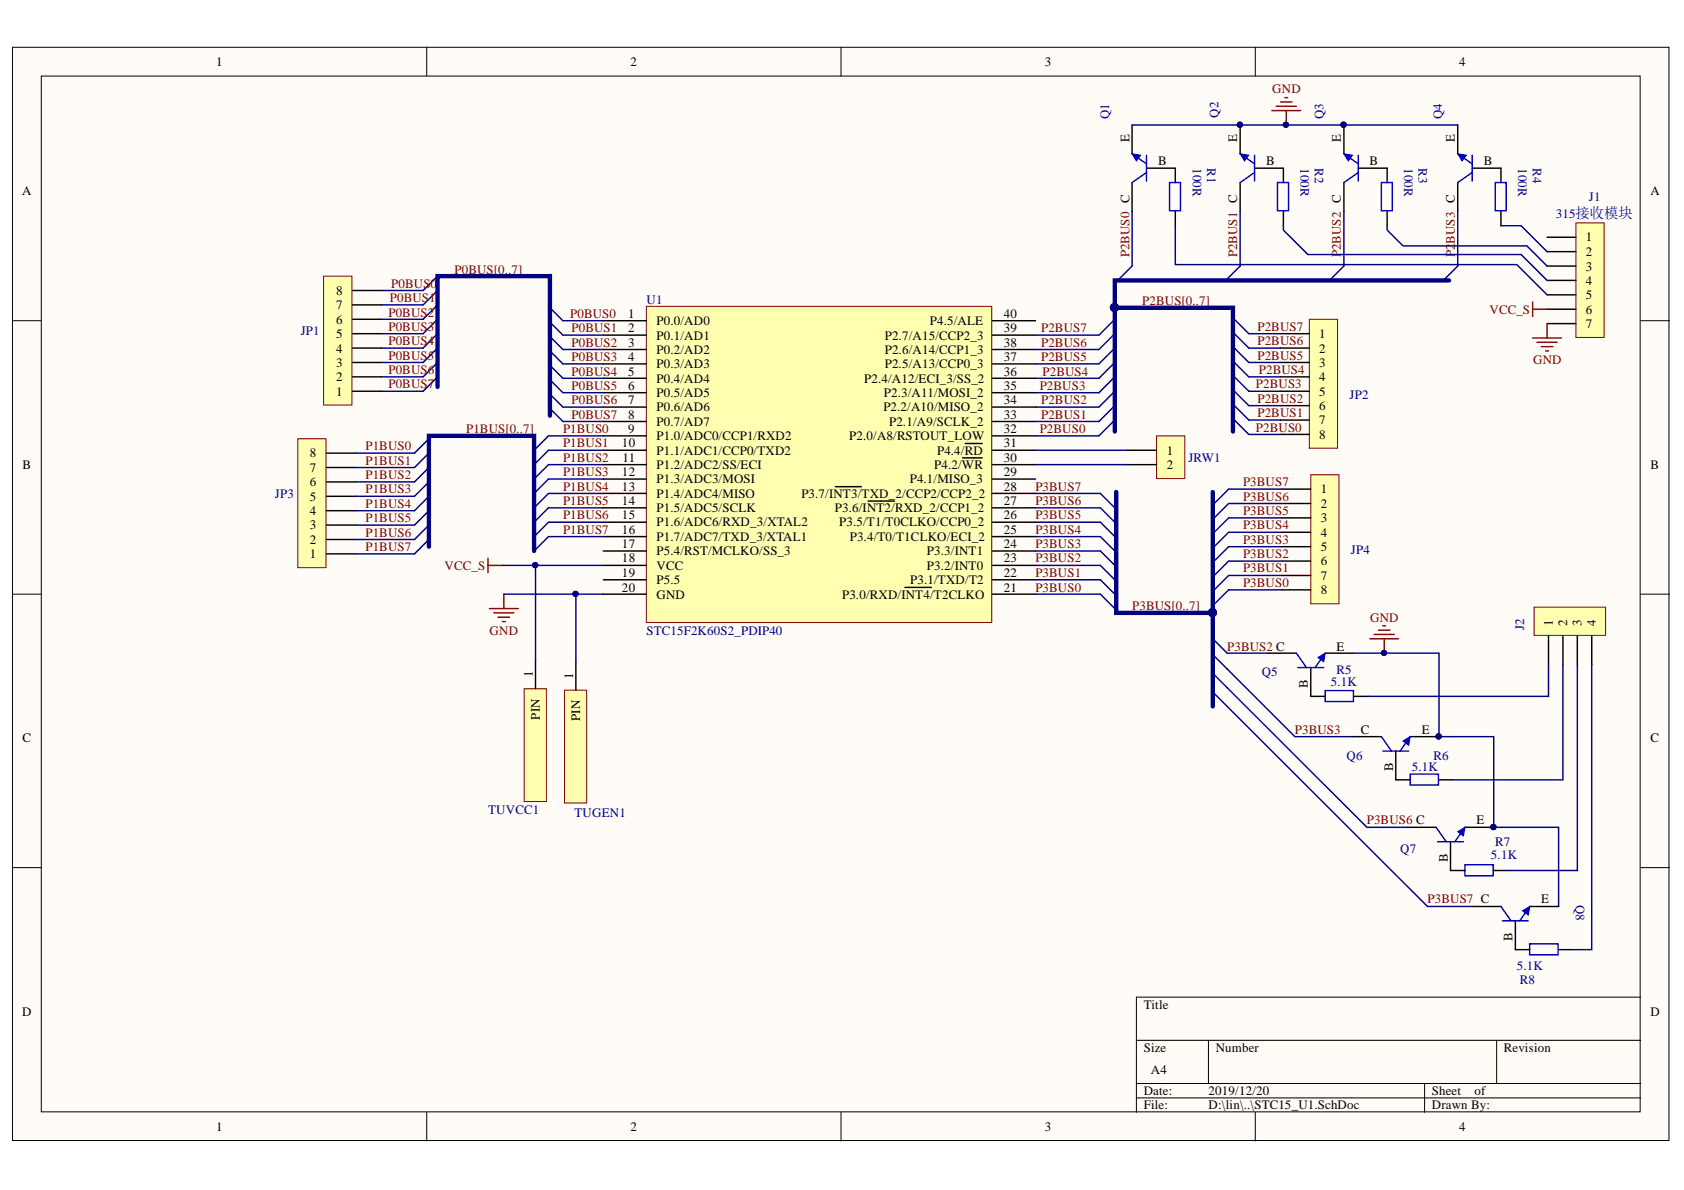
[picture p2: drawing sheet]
<svg xmlns="http://www.w3.org/2000/svg" width="297mm" height="210mm" viewBox="0 0 297 210" stroke-linecap="round" stroke-linejoin="round" font-family="sans-serif">
<defs><g id="words">
<g font-size="2.3">
<text x="38.1" y="11.7">1</text>
<text x="111.2" y="11.7">2</text>
<text x="184.3" y="11.7">3</text>
<text x="257.4" y="11.7">4</text>
<text x="199.2" y="25.1" transform="rotate(-90 199.2 25.1)">E</text>
<text x="204.3" y="29.1">B</text>
<text x="218.2" y="25.1" transform="rotate(-90 218.2 25.1)">E</text>
<text x="223.3" y="29.1">B</text>
<text x="236.5" y="25.1" transform="rotate(-90 236.5 25.1)">E</text>
<text x="241.6" y="29.1">B</text>
<text x="256.6" y="25.1" transform="rotate(-90 256.6 25.1)">E</text>
<text x="261.7" y="29.1">B</text>
<text x="3.9" y="34.5">A</text>
<text x="199.2" y="35.7" transform="rotate(-90 199.2 35.7)">C</text>
<text x="218.2" y="35.7" transform="rotate(-90 218.2 35.7)">C</text>
<text x="236.5" y="35.7" transform="rotate(-90 236.5 35.7)">C</text>
<text x="256.6" y="35.7" transform="rotate(-90 256.6 35.7)">C</text>
<text x="291.2" y="34.5">A</text>
<text x="279.7" y="42.6">1</text>
<text x="279.7" y="45.2">2</text>
<text x="279.7" y="47.7">3</text>
<text x="59.3" y="52">8</text>
<text x="279.7" y="50.3">4</text>
<text x="279.7" y="52.8">5</text>
<text x="59.3" y="59.7">5</text>
<text x="59.3" y="57.1">6</text>
<text x="59.3" y="54.6">7</text>
<text x="110.8" y="56.1">1</text>
<text x="110.8" y="58.6">2</text>
<text x="115.8" y="57.4">P0.0/AD0</text>
<text x="115.8" y="59.9">P0.1/AD1</text>
<text x="156.1" y="59.9">P2.7/A15/CCP2_3</text>
<text x="164" y="57.4">P4.5/ALE</text>
<text x="177" y="58.6">39</text>
<text x="177" y="56.1">40</text>
<text x="232.7" y="59.7">1</text>
<text x="279.7" y="55.3">6</text>
<text x="279.7" y="57.9">7</text>
<text x="59.3" y="64.7">3</text>
<text x="59.3" y="62.2">4</text>
<text x="110.8" y="61.2">3</text>
<text x="110.8" y="63.7">4</text>
<text x="115.8" y="62.4">P0.2/AD2</text>
<text x="115.8" y="65">P0.3/AD3</text>
<text x="156.1" y="65">P2.5/A13/CCP0_3</text>
<text x="156.1" y="62.4">P2.6/A14/CCP1_3</text>
<text x="177" y="63.7">37</text>
<text x="177" y="61.2">38</text>
<text x="232.7" y="62.2">2</text>
<text x="232.7" y="64.7">3</text>
<text x="59.3" y="69.8">1</text>
<text x="59.3" y="67.3">2</text>
<text x="110.8" y="66.2">5</text>
<text x="110.8" y="68.8">6</text>
<text x="110.8" y="71.3">7</text>
<text x="115.8" y="67.5">P0.4/AD4</text>
<text x="115.8" y="70">P0.5/AD5</text>
<text x="152.4" y="67.5">P2.4/A12/ECI_3/SS_2</text>
<text x="155.9" y="70">P2.3/A11/MOSI_2</text>
<text x="177" y="71.3">34</text>
<text x="177" y="68.8">35</text>
<text x="177" y="66.2">36</text>
<text x="232.7" y="67.3">4</text>
<text x="232.7" y="69.8">5</text>
<text x="110.8" y="73.8">8</text>
<text x="110.8" y="76.4">9</text>
<text x="115.8" y="72.6">P0.6/AD6</text>
<text x="115.8" y="75.1">P0.7/AD7</text>
<text x="115.8" y="77.6">P1.0/ADC0/CCP1/RXD2</text>
<text x="149.8" y="77.6">P2.0/A8/RSTOUT_LOW</text>
<text x="155.8" y="72.6">P2.2/A10/MISO_2</text>
<text x="156.8" y="75.1">P2.1/A9/SCLK_2</text>
<text x="177" y="76.4">32</text>
<text x="177" y="73.8">33</text>
<text x="232.7" y="72.3">6</text>
<text x="232.7" y="74.9">7</text>
<text x="232.7" y="77.4">8</text>
<text x="4" y="82.7">B</text>
<text x="54.6" y="83.2">7</text>
<text x="54.6" y="80.7">8</text>
<text x="109.7" y="78.9">10</text>
<text x="109.7" y="84">12</text>
<text x="109.8" y="81.5">11</text>
<text x="115.8" y="80.2">P1.1/ADC1/CCP0/TXD2</text>
<text x="115.8" y="82.7">P1.2/ADC2/SS/ECI</text>
<text x="164.8" y="82.7">P4.2/WR</text>
<text x="165.3" y="80.2">P4.4/RD</text>
<text x="177" y="84">29</text>
<text x="177" y="81.5">30</text>
<text x="177" y="78.9">31</text>
<text x="205.8" y="80.2">1</text>
<text x="205.8" y="82.7">2</text>
<text x="291.2" y="82.7">B</text>
<text x="54.6" y="88.3">5</text>
<text x="54.6" y="85.8">6</text>
<text x="109.7" y="86.5">13</text>
<text x="109.7" y="89.1">14</text>
<text x="115.8" y="85.3">P1.3/ADC3/MOSI</text>
<text x="115.8" y="87.8">P1.4/ADC4/MISO</text>
<text x="141.3" y="87.8">P3.7/INT3/TXD_2/CCP2/CCP2_2</text>
<text x="160.5" y="85.3">P4.1/MISO_3</text>
<text x="177" y="89.1">27</text>
<text x="177" y="86.5">28</text>
<text x="233" y="87">1</text>
<text x="233" y="89.6">2</text>
<text x="54.6" y="95.9">2</text>
<text x="54.6" y="93.4">3</text>
<text x="54.6" y="90.8">4</text>
<text x="109.7" y="91.6">15</text>
<text x="109.7" y="94.1">16</text>
<text x="115.8" y="90.3">P1.5/ADC5/SCLK</text>
<text x="115.8" y="92.9">P1.6/ADC6/RXD_3/XTAL2</text>
<text x="115.8" y="95.4">P1.7/ADC7/TXD_3/XTAL1</text>
<text x="147.3" y="90.3">P3.6/INT2/RXD_2/CCP1_2</text>
<text x="148" y="92.9">P3.5/T1/T0CLKO/CCP0_2</text>
<text x="149.9" y="95.4">P3.4/T0/T1CLKO/ECI_2</text>
<text x="177" y="94.1">25</text>
<text x="177" y="91.6">26</text>
<text x="233" y="92.1">3</text>
<text x="233" y="94.6">4</text>
<text x="54.6" y="98.4">1</text>
<text x="109.7" y="96.7">17</text>
<text x="109.7" y="99.2">18</text>
<text x="109.7" y="101.7">19</text>
<text x="115.8" y="97.9">P5.4/RST/MCLKO/SS_3</text>
<text x="115.8" y="100.5">VCC</text>
<text x="163.5" y="100.5">P3.2/INT0</text>
<text x="163.5" y="97.9">P3.3/INT1</text>
<text x="177" y="101.7">22</text>
<text x="177" y="99.2">23</text>
<text x="177" y="96.7">24</text>
<text x="233" y="97.2">5</text>
<text x="233" y="99.7">6</text>
<text x="109.7" y="104.4">20</text>
<text x="115.8" y="103">P5.5</text>
<text x="115.8" y="105.6">GND</text>
<text x="148.5" y="105.6">P3.0/RXD/INT4/T2CLKO</text>
<text x="160.6" y="103">P3.1/TXD/T2</text>
<text x="177" y="104.4">21</text>
<text x="233" y="102.2">7</text>
<text x="233" y="104.9">8</text>
<text x="273.9" y="110.4" transform="rotate(-90 273.9 110.4)">1</text>
<text x="276.4" y="110.4" transform="rotate(-90 276.4 110.4)">2</text>
<text x="279" y="110.4" transform="rotate(-90 279 110.4)">3</text>
<text x="281.5" y="110.4" transform="rotate(-90 281.5 110.4)">4</text>
<text x="94" y="119.5" transform="rotate(-90 94 119.5)">1</text>
<text x="101.1" y="119.7" transform="rotate(-90 101.1 119.7)">1</text>
<text x="235.8" y="114.7">E</text>
<text x="230.7" y="121.3" transform="rotate(-90 230.7 121.3)">B</text>
<text x="4" y="131">C</text>
<text x="95.2" y="127" transform="rotate(-90 95.2 127)">PIN</text>
<text x="102.4" y="127.3" transform="rotate(-90 102.4 127.3)">PIN</text>
<text x="240.1" y="129.4">C</text>
<text x="250.8" y="129.4">E</text>
<text x="291.2" y="131">C</text>
<text x="245.7" y="136" transform="rotate(-90 245.7 136)">B</text>
<text x="260.5" y="145.4">E</text>
<text x="255.4" y="152" transform="rotate(-90 255.4 152)">B</text>
<text x="271.9" y="159.4">E</text>
<text x="266.8" y="166" transform="rotate(-90 266.8 166)">B</text>
<text x="3.9" y="179.2">D</text>
<text x="201.7" y="178">Title</text>
<text x="291.2" y="179.2">D</text>
<text x="201.7" y="185.6">Size</text>
<text x="214.4" y="185.6">Number</text>
<text x="265.3" y="185.6">Revision</text>
<text x="203" y="189.4">A4</text>
<text x="201.7" y="193.2">Date:</text>
<text x="201.7" y="195.7">File:</text>
<text x="213.2" y="193.2">2019/12/20</text>
<text x="213.2" y="195.7">D:\lin\..\STC15_U1.SchDoc</text>
<text x="252.6" y="193.2">Sheet</text>
<text x="252.6" y="195.7">Drawn By:</text>
<text x="260.1" y="193.2">of</text>
<text x="38.1" y="199.5">1</text>
<text x="111.2" y="199.5">2</text>
<text x="184.3" y="199.5">3</text>
<text x="257.4" y="199.5">4</text>
</g>
<g font-size="2.3" fill="#800000">
<text x="224.4" y="16.5">GND</text>
<text x="199.2" y="45.4" transform="rotate(-90 199.2 45.4)">P2BUS0</text>
<text x="218.2" y="45.4" transform="rotate(-90 218.2 45.4)">P2BUS1</text>
<text x="236.5" y="45.4" transform="rotate(-90 236.5 45.4)">P2BUS2</text>
<text x="256.6" y="45.4" transform="rotate(-90 256.6 45.4)">P2</text>
<text x="256.6" y="43" transform="rotate(-90 256.6 43)">BUS3</text>
<text x="68.8" y="53.3">P0BUS1</text>
<text x="69" y="50.8">P0BUS0</text>
<text x="80.2" y="48.2">P0BUS[0..7]</text>
<text x="201.5" y="53.8">P2BUS[0..7]</text>
<text x="68.5" y="55.8">P0BUS2</text>
<text x="68.5" y="58.4">P0BUS3</text>
<text x="100.6" y="56.1">P0BUS0</text>
<text x="100.8" y="58.6">P0BUS1</text>
<text x="183.6" y="58.6">P2BUS7</text>
<text x="221.8" y="58.4">P2BUS7</text>
<text x="262.7" y="55.3">VCC_S</text>
<text x="68.5" y="60.9">P0BUS4</text>
<text x="68.5" y="63.5">P0BUS5</text>
<text x="68.5" y="66">P0BUS6</text>
<text x="100.8" y="61.2">P0BUS2</text>
<text x="100.8" y="63.7">P0BUS3</text>
<text x="183.6" y="63.7">P2BUS5</text>
<text x="183.6" y="61.2">P2BUS6</text>
<text x="221.8" y="63.5">P2BUS5</text>
<text x="221.8" y="60.9">P2BUS6</text>
<text x="222" y="66">P2BUS4</text>
<text x="270.4" y="64.2">GND</text>
<text x="68.5" y="68.5">P0BUS7</text>
<text x="100.8" y="66.2">P0BUS4</text>
<text x="100.8" y="68.8">P0BUS5</text>
<text x="100.8" y="71.3">P0BUS6</text>
<text x="183.4" y="68.8">P2BUS3</text>
<text x="183.6" y="71.3">P2BUS2</text>
<text x="183.9" y="66.2">P2BUS4</text>
<text x="221.5" y="68.5">P2BUS3</text>
<text x="221.8" y="71.1">P2BUS2</text>
<text x="82.2" y="76.4">P1BUS[0..7]</text>
<text x="99.3" y="76.4">P1BUS0</text>
<text x="100.8" y="73.8">P0BUS7</text>
<text x="183.4" y="76.4">P2BUS0</text>
<text x="183.6" y="73.8">P2BUS1</text>
<text x="221.5" y="76.1">P2BUS0</text>
<text x="221.8" y="73.6">P2BUS1</text>
<text x="64.5" y="79.4">P1BUS0</text>
<text x="64.5" y="82">P1BUS1</text>
<text x="99.3" y="78.9">P1BUS1</text>
<text x="99.3" y="81.5">P1BUS2</text>
<text x="99.3" y="84">P1BUS3</text>
<text x="64.5" y="84.5">P1BUS2</text>
<text x="64.5" y="87">P1BUS3</text>
<text x="64.5" y="89.6">P1BUS4</text>
<text x="99.3" y="86.5">P1BUS4</text>
<text x="99.3" y="89.1">P1BUS5</text>
<text x="182.6" y="89.1">P3BUS6</text>
<text x="182.6" y="86.5">P3BUS7</text>
<text x="219.3" y="88.3">P3BUS6</text>
<text x="219.3" y="85.8">P3BUS7</text>
<text x="64.5" y="92.1">P1BUS5</text>
<text x="64.5" y="94.6">P1BUS6</text>
<text x="99.3" y="91.6">P1BUS6</text>
<text x="99.3" y="94.1">P1BUS7</text>
<text x="182.6" y="94.1">P3BUS4</text>
<text x="182.6" y="91.6">P3BUS5</text>
<text x="219.3" y="95.9">P3BUS3</text>
<text x="219.3" y="93.4">P3BUS4</text>
<text x="219.3" y="90.8">P3BUS5</text>
<text x="64.5" y="97.2">P1BUS7</text>
<text x="78.4" y="100.5">VCC_S</text>
<text x="182.6" y="101.7">P3BUS1</text>
<text x="182.6" y="99.2">P3BUS2</text>
<text x="182.6" y="96.7">P3BUS3</text>
<text x="219.3" y="101">P3BUS1</text>
<text x="219.3" y="98.4">P3BUS2</text>
<text x="182.6" y="104.4">P3BUS0</text>
<text x="199.7" y="107.6">P3BUS[0..7]</text>
<text x="219.3" y="103.6">P3BUS0</text>
<text x="86.4" y="112">GND</text>
<text x="241.7" y="109.7">GND</text>
<text x="216.5" y="114.7">P3BUS2 C</text>
<text x="228.4" y="129.4">P3BUS3</text>
<text x="241.1" y="145.4">P3BUS6 C</text>
<text x="251.8" y="159.4">P3BUS7 C</text>
</g>
<g font-size="2.3" fill="#000080">
<text x="195.7" y="21" transform="rotate(-90 195.7 21)">Q1</text>
<text x="214.9" y="20.8" transform="rotate(-90 214.9 20.8)">Q2</text>
<text x="233.5" y="21" transform="rotate(-90 233.5 21)">Q3</text>
<text x="254.4" y="21" transform="rotate(-90 254.4 21)">Q4</text>
<text x="210.4" y="29.7" transform="rotate(90 210.4 29.7)">100R</text>
<text x="212.9" y="29.7" transform="rotate(90 212.9 29.7)">R1</text>
<text x="229.4" y="29.7" transform="rotate(90 229.4 29.7)">100R</text>
<text x="231.9" y="29.7" transform="rotate(90 231.9 29.7)">R2</text>
<text x="247.7" y="29.7" transform="rotate(90 247.7 29.7)">100R</text>
<text x="250.2" y="29.7" transform="rotate(90 250.2 29.7)">R3</text>
<text x="267.8" y="29.7" transform="rotate(90 267.8 29.7)">100R</text>
<text x="270.3" y="29.7" transform="rotate(90 270.3 29.7)">R4</text>
<text x="280.2" y="35.5">J1</text>
<text x="274.4" y="38.5">315接收模块</text>
<text x="114" y="53.6">U1</text>
<text x="53" y="59.1">JP1</text>
<text x="238" y="70.3">JP2</text>
<text x="209.6" y="81.5">JRW1</text>
<text x="48.5" y="87.8">JP3</text>
<text x="238.3" y="97.7">JP4</text>
<text x="114" y="112">STC15F2K60S2_PDIP40</text>
<text x="268.8" y="111.1" transform="rotate(-90 268.8 111.1)">J2</text>
<text x="222.6" y="119.3">Q5</text>
<text x="235.8" y="118.8">R5</text>
<text x="234.7" y="121.1">5.1K</text>
<text x="237.5" y="134">Q6</text>
<text x="249" y="136">5.1K</text>
<text x="252.8" y="134">R6</text>
<text x="86.1" y="143.6">TUVCC1</text>
<text x="101.3" y="144.2">TUGEN1</text>
<text x="263.7" y="149.2">R7</text>
<text x="247" y="150.5">Q7</text>
<text x="263" y="151.5">5.1K</text>
<text x="278" y="159.6" transform="rotate(90 278 159.6)">Q8</text>
<text x="267.6" y="171.1">5.1K</text>
<text x="268.1" y="173.6">R8</text>
</g>
</g></defs>
<g fill="#fffcf8" stroke="#000" stroke-width=".18">
<path d="M2.2 8.3h292.2v192.9h-292.2z"/>
<path d="M7.3 13.4h282v182.7h-282z"/>
</g>
<g fill="none" stroke="#000" stroke-width=".18">
<path d="M75.3 8.3v5.1M148.3 8.3v5.1M221.4 8.3v5.1M2.2 56.6h5.1M289.4 56.6h5.1M2.2 104.8h5.1M289.4 104.8h5.1M2.2 153h5.1M289.4 153h5.1M289.4 175.9h-89v20.3M75.3 196.2v5.1M148.3 196.2v5.1"/>
<path d="M200.4 183.5h89M200.4 191.1h89M200.4 193.7h89M213.2 183.5v7.6M221.4 196.2v5.1M251.3 191.1v5.1M264 183.5v7.6"/>
</g>
<path d="M114 54h60.9v55.8h-60.9z" fill="#ffffb0" stroke="#800000" stroke-width=".18"/>
<g fill="none" stroke="#000" stroke-width=".25">
<path d="M106.4 56.6h7.6M106.4 59.1h7.6M175 56.6h7.7M175 59.1h7.7M106.4 61.7h7.6M106.4 64.2h7.6M106.4 66.7h7.6M106.4 69.3h7.6M106.4 71.8h7.6M106.4 74.3h7.6M106.4 76.9h7.6M106.4 79.4h7.6"/>
<path d="M170.3 78.2h3M175 61.7h7.7M175 64.2h7.7M175 66.7h7.7M175 69.3h7.7M175 71.8h7.7M175 74.3h7.7M175 76.9h7.7M175 79.4h7.7M106.4 82h7.6M106.4 84.5h7.6M106.4 87h7.6"/>
<path d="M106.4 89.6h7.6M106.4 92.1h7.6M106.4 94.7h7.6M106.4 97.2h7.6M106.4 99.7h7.6M147.4 85.8h.5M148 85.8h1.6M149.6 85.8h1.3M151 85.8h.9M153.1 88.4h.6M153.8 88.4h1.5M155.4 88.4h1.3"/>
<path d="M156.8 88.4h1M169.8 80.8h3.5M175 82h7.7M175 84.5h7.7M175 87h7.7M175 89.6h7.7M175 92.1h7.7M175 94.7h7.7M175 97.2h7.7M175 99.7h7.7M106.4 102.3h7.6M106.4 104.8h7.6"/>
<path d="M159.6 103.6h.6M160.3 103.6h1.5M161.9 103.6h1.3M163.3 103.6h1M175 102.3h7.7M175 104.8h7.7"/>
</g>
<path d="M86.1 98.5v2.5M86.1 99.7h2.5M86.3 107.3h5.1M87.1 108.1h3.5M87.9 108.9h2M88.6 109.6h.5M88.9 104.8v2.5" fill="none" stroke="#800000" stroke-width=".25"/>
<path d="M57.1 48.7h5v22.7h-5z" fill="#ffffb0" stroke="#800000" stroke-width=".18"/>
<path d="M62.2 58.9h5.1M62.2 56.3h5.1M62.2 53.8h5.1M62.2 51.2h5.1M62.2 69h5.1M62.2 66.5h5.1M62.2 63.9h5.1M62.2 61.4h5.1" fill="none" stroke="#000" stroke-width=".25"/>
<g fill="none" stroke="#000080" stroke-width=".25">
<path d="M77.2 48.7l-2.6 2.5M77.2 51.2l-2.6 2.6M77.2 53.8l-2.6 2.5M77.2 56.3l-2.6 2.6M77.2 58.9l-2.6 2.5M96.7 54l2.6 2.6M96.7 56.6l2.6 2.5M96.7 59.1l2.6 2.6M77.2 61.4l-2.6 2.5M77.2 63.9l-2.6 2.6M77.2 66.5l-2.6 2.5M96.7 61.7l2.6 2.5"/>
<path d="M96.7 64.2l2.6 2.5M96.7 66.7l2.6 2.6M96.7 69.3l2.6 2.5M96.7 71.8l2.6 2.5"/>
</g>
<path d="M52.5 77.4h5v22.7h-5z" fill="#ffffb0" stroke="#800000" stroke-width=".18"/>
<path d="M57.6 79.9h5.1M57.6 97.7h5.1M57.6 95.2h5.1M57.6 92.6h5.1M57.6 90.1h5.1M57.6 87.5h5.1M57.6 85h5.1M57.6 82.5h5.1" fill="none" stroke="#000" stroke-width=".25"/>
<g fill="none" stroke="#000080" stroke-width=".25">
<path d="M75.7 77.4l-2.6 2.5M75.7 79.9l-2.6 2.6M96.7 76.9l-2.5 2.5M96.7 79.4l-2.5 2.6M75.7 82.5l-2.6 2.5M75.7 85l-2.6 2.5M75.7 87.5l-2.6 2.6M75.7 90.1l-2.6 2.5M75.7 92.6l-2.6 2.6M75.7 95.2l-2.6 2.5M96.7 82l-2.5 2.5M96.7 84.5l-2.5 2.5"/>
<path d="M96.7 87l-2.5 2.6M96.7 89.6l-2.5 2.5M96.7 92.1l-2.5 2.6M96.7 94.7l-2.5 2.5"/>
</g>
<path d="M231.2 83.7h5v22.8h-5z" fill="#ffffb0" stroke="#800000" stroke-width=".18"/>
<path d="M226.1 86.3h5.1M226.1 88.8h5.1M226.1 91.4h5.1M226.1 93.9h5.1M226.1 96.4h5.1M226.1 99h5.1M226.1 101.5h5.1M226.1 104h5.1" fill="none" stroke="#000" stroke-width=".25"/>
<g fill="none" stroke="#000080" stroke-width=".25">
<path d="M194.1 87l2.5 2.6M194.1 89.6l2.5 2.5M194.1 92.1l2.5 2.6M194.1 94.7l2.5 2.5M194.1 97.2l2.5 2.5M194.1 99.7l2.5 2.6M216.7 86.3l-2.5 2.5M216.7 88.8l-2.5 2.6M216.7 91.4l-2.5 2.5M216.7 93.9l-2.5 2.5M216.7 96.4l-2.5 2.6M216.7 99l-2.5 2.5"/>
<path d="M194.1 102.3l2.5 2.5M194.1 104.8l2.5 2.5M216.7 101.5l-2.5 2.5M216.7 104l-2.5 2.6"/>
</g>
<path d="M230.9 56.3h5v22.8h-5z" fill="#ffffb0" stroke="#800000" stroke-width=".18"/>
<path d="M225.9 58.9h5M225.9 61.4h5M225.9 63.9h5M225.9 66.5h5M225.9 69h5M225.9 71.6h5M225.9 74.1h5M225.9 76.6h5" fill="none" stroke="#000" stroke-width=".25"/>
<g fill="none" stroke="#000080" stroke-width=".25">
<path d="M196.4 56.6l-2.6 2.5M196.4 59.1l-2.6 2.6M217.7 56.3l2.6 2.6M217.7 58.9l2.6 2.5M196.4 61.7l-2.6 2.5M196.4 64.2l-2.6 2.5M196.4 66.7l-2.6 2.6M196.4 69.3l-2.6 2.5M196.4 71.8l-2.6 2.5M196.4 74.3l-2.6 2.6M217.7 61.4l2.6 2.5M217.7 63.9l2.6 2.6"/>
<path d="M217.7 66.5l2.6 2.5M217.7 69l2.6 2.6M217.7 71.6l2.6 2.5M217.7 74.1l2.6 2.5"/>
</g>
<path d="M204 76.9h5v7.5h-5z" fill="#ffffb0" stroke="#800000" stroke-width=".18"/>
<path d="M199.7 22v5.1M199.7 32.2v5.1M202.2 29.7h5.1M198.9 79.4h5.1M198.9 82h5.1" fill="none" stroke="#000" stroke-width=".25"/>
<path d="M213.9 112.7l2.6 2.5M213.9 115.5l2.6 2.5M213.9 118.8l2.6 2.5M213.9 122.1l2.6 2.5" fill="none" stroke="#000080" stroke-width=".25"/>
<path d="M199.7 27.1l2.5 1.8M202.2 30.4l-2.5 1.8M202.2 27.4v4.5" fill="none" stroke="#00f" stroke-width=".25"/>
<path d="M199.7 27.1l1.5 .3-.8 1z" fill="#00f"/>
<path d="M199.7 27.1l1.5 .3-.8 1z" fill="none" stroke="#00f" stroke-width=".18"/>
<path d="M238.6 129.9h5.1M246.2 132.5v5.1M248.7 129.9h5.1" fill="none" stroke="#000" stroke-width=".25"/>
<circle cx="253.8" cy="129.9" r=".46" fill="#000080" stroke="#000080" stroke-width=".18"/>
<path d="M243.7 129.9l1.7 2.6M243.9 132.5h4.6M248.7 129.9l-1.7 2.6" fill="none" stroke="#00f" stroke-width=".25"/>
<path d="M247.5 130.7l1.2-.8-.2 1.6z" fill="#00f"/>
<path d="M247.5 130.7l1.2-.8-.2 1.6z" fill="none" stroke="#00f" stroke-width=".18"/>
<g fill="#000080" stroke="#000080" stroke-width=".18">
<circle cx="253.8" cy="129.9" r=".46"/>
<circle cx="263.4" cy="145.9" r=".46"/>
</g>
<path d="M248.2 145.9h5.1M255.9 148.5v5M258.4 145.9h5.1" fill="none" stroke="#000" stroke-width=".25"/>
<path d="M253.3 145.9l1.8 2.6M253.6 148.5h4.5M258.4 145.9l-1.8 2.6" fill="none" stroke="#00f" stroke-width=".25"/>
<path d="M257.1 146.7l1.3-.8-.3 1.6z" fill="#00f"/>
<path d="M257.1 146.7l1.3-.8-.3 1.6z" fill="none" stroke="#00f" stroke-width=".18"/>
<circle cx="263.4" cy="145.9" r=".46" fill="#000080" stroke="#000080" stroke-width=".18"/>
<path d="M259.7 159.9h5.1M269.8 159.9h5.1M267.3 162.4v5.1" fill="none" stroke="#000" stroke-width=".25"/>
<path d="M264.8 159.9l1.7 2.5M269.8 159.9l-1.7 2.5M265 162.4h4.6" fill="none" stroke="#00f" stroke-width=".25"/>
<path d="M268.6 160.7l1.2-.8-.2 1.5z" fill="#00f"/>
<path d="M268.6 160.7l1.2-.8-.2 1.5z" fill="none" stroke="#00f" stroke-width=".18"/>
<path d="M231.2 122.8h2.5M238.8 122.8h2.6M246.2 137.6h2.5M253.8 137.6h2.6M255.9 153.5h2.5M263.5 153.5h2.5M267.3 167.5h2.5M274.9 167.5h2.6" fill="none" stroke="#000" stroke-width=".25"/>
<path d="M233.7 121.8h5v1.9h-5zM248.7 136.5h5v2h-5zM258.4 152.5h5v2h-5zM269.8 166.5h5v1.9h-5z" fill="none" stroke="#00f" stroke-width=".25"/>
<path d="M241.6 112.7h5.1M242.4 111.9h3.5M243.1 111.2h2.1M243.9 110.4h.5M244.2 112.7v2.5" fill="none" stroke="#800000" stroke-width=".25"/>
<circle cx="244.1" cy="115.2" r=".46" fill="#000080" stroke="#000080" stroke-width=".18"/>
<path d="M270.6 107.1h12.6v5h-12.6z" fill="#ffffb0" stroke="#800000" stroke-width=".18"/>
<path d="M218.7 22v5.1M218.7 32.2v5.1M221.3 29.7h5.1M273.1 112.2v5M275.7 112.2v5M278.2 112.2v5M280.8 112.2v5" fill="none" stroke="#000" stroke-width=".25"/>
<circle cx="218.7" cy="22" r=".46" fill="#000080" stroke="#000080" stroke-width=".18"/>
<path d="M218.7 27.1l2.6 1.8M221.3 30.4l-2.6 1.8M221.3 27.4v4.5" fill="none" stroke="#00f" stroke-width=".25"/>
<path d="M218.7 27.1l1.6 .3-.8 1z" fill="#00f"/>
<path d="M218.7 27.1l1.6 .3-.8 1z" fill="none" stroke="#00f" stroke-width=".18"/>
<g fill="#000080" stroke="#000080" stroke-width=".18">
<circle cx="218.7" cy="22" r=".46"/>
<circle cx="237" cy="22" r=".46"/>
</g>
<path d="M237 22v5.1M237 32.2v5.1M239.6 29.7h5.1" fill="none" stroke="#000" stroke-width=".25"/>
<path d="M237 27.1l2.6 1.8M239.6 30.4l-2.6 1.8M239.6 27.4v4.5" fill="none" stroke="#00f" stroke-width=".25"/>
<path d="M237 27.1l1.6 .3-.8 1z" fill="#00f"/>
<path d="M237 27.1l1.6 .3-.8 1z" fill="none" stroke="#00f" stroke-width=".18"/>
<circle cx="237" cy="22" r=".46" fill="#000080" stroke="#000080" stroke-width=".18"/>
<path d="M257.1 22v5.1M257.1 32.2v5.1M259.7 29.7h5.1" fill="none" stroke="#000" stroke-width=".25"/>
<path d="M257.1 27.1l2.6 1.8M259.7 30.4l-2.6 1.8M259.7 27.4v4.5" fill="none" stroke="#00f" stroke-width=".25"/>
<path d="M257.1 27.1l1.6 .3-.8 1z" fill="#00f"/>
<path d="M257.1 27.1l1.6 .3-.8 1z" fill="none" stroke="#00f" stroke-width=".18"/>
<path d="M199.7 46.9l-2.6 2.6M218.7 46.9l-2.5 2.6M237 46.9l-2.5 2.6M257.1 46.9l-2.5 2.6" fill="none" stroke="#000080" stroke-width=".25"/>
<path d="M224.3 19.5h5.1M225.1 18.7h3.6M225.9 18h2M226.6 17.2h.5M226.9 19.5v2.5" fill="none" stroke="#800000" stroke-width=".25"/>
<circle cx="226.8" cy="22" r=".46" fill="#000080" stroke="#000080" stroke-width=".18"/>
<path d="M223.6 115.2h5.1M231.2 117.8v5M233.7 115.2h5.1" fill="none" stroke="#000" stroke-width=".25"/>
<path d="M228.7 115.2l1.7 2.6M228.9 117.8h4.6M233.7 115.2l-1.7 2.6" fill="none" stroke="#00f" stroke-width=".25"/>
<path d="M232.5 116l1.2-.8-.2 1.5z" fill="#00f"/>
<path d="M232.5 116l1.2-.8-.2 1.5z" fill="none" stroke="#00f" stroke-width=".18"/>
<path d="M207.3 29.7v2.5M207.3 37.3v2.5M226.4 29.7v2.5M226.4 37.3v2.5M244.7 29.7v2.5M244.7 37.3v2.5M264.8 29.7v2.5M264.8 37.3v2.5" fill="none" stroke="#000" stroke-width=".25"/>
<path d="M206.3 32.2h1.9v5h-1.9zM225.3 32.2h2v5h-2zM243.7 32.2h1.9v5h-1.9zM263.7 32.2h2v5h-2z" fill="none" stroke="#00f" stroke-width=".25"/>
<path d="M92.5 121.5h3.9v19.9h-3.9z" fill="#ffffb0" stroke="#800000" stroke-width=".18"/>
<path d="M94.5 116.5v5" fill="none" stroke="#000" stroke-width=".25"/>
<path d="M99.6 121.7h3.9v19.9h-3.9z" fill="#ffffb0" stroke="#800000" stroke-width=".18"/>
<path d="M101.6 116.7v5" fill="none" stroke="#000" stroke-width=".25"/>
<path d="M278 39.3h5v20.2h-5z" fill="#ffffb0" stroke="#800000" stroke-width=".18"/>
<path d="M272.9 41.8h5.1M272.9 44.4h5.1M272.9 46.9h5.1M272.9 49.5h5.1M272.9 52h5.1M272.9 54.5h5.1M272.9 57.1h5.1" fill="none" stroke="#000" stroke-width=".25"/>
<path d="M270.3 59.6h5.1M270.3 53.3v2.5M270.3 54.5h2.6M272.9 57.1v2.5M271.1 60.4h3.6M271.9 61.1h2M272.6 61.9h.5" fill="none" stroke="#800000" stroke-width=".25"/>
<g fill="none" stroke="#000080" stroke-width=".25">
<path d="M199.7 22h57.4M199.7 37.3v9.6M207.3 39.8v6.9h60.2l5.4 5.3M218.7 37.3v9.6M226.4 39.8v.8l4.3 4.3h37.6l4.6 4.6M237 37.3v9.6M244.7 39.8v.8l2.8 2.8h21.8l3.6 3.5M257.1 37.3v9.6M264.8 39.8h3.5l4.6 4.6M67.3 58.9h7.3M67.3 56.3h7.3M67.3 53.8h7.3"/>
<path d="M67.3 51.2h7.3M99.3 56.6h7.1M99.3 59.1h7.1M182.7 59.1h11.1M220.3 58.9h5.6M62.7 79.9h10.4M67.3 69h7.3M67.3 66.5h7.3M67.3 63.9h7.3M67.3 61.4h7.3M96.7 76.9h9.7M96.7 79.4h9.7"/>
<path d="M99.3 61.7h7.1M99.3 64.2h7.1M99.3 66.7h7.1M99.3 69.3h7.1M99.3 71.8h7.1M99.3 74.3h7.1M182.7 61.7h11.1M182.7 64.2h11.1M182.7 66.7h11.1M182.7 69.3h11.1M182.7 71.8h11.1M182.7 74.3h11.1"/>
<path d="M182.7 76.9h11.1M182.7 79.4h16.2M220.3 69h5.6M220.3 66.5h5.6M220.3 63.9h5.6M220.3 61.4h5.6M220.3 71.6h5.6M220.3 74.1h5.6M220.3 76.6h5.6M62.7 97.7h10.4M62.7 95.2h10.4M62.7 92.6h10.4"/>
<path d="M62.7 90.1h10.4M62.7 87.5h10.4M62.7 85h10.4M62.7 82.5h10.4M88.6 99.7h17.8M94.5 99.7v16.8M96.7 82h9.7M96.7 84.5h9.7M96.7 87h9.7M96.7 89.6h9.7M96.7 92.1h9.7M96.7 94.7h9.7"/>
<path d="M182.7 82h16.2M182.7 87h11.4M182.7 89.6h11.4M182.7 92.1h11.4M182.7 94.7h11.4M182.7 99.7h11.4M182.7 97.2h11.4M216.7 86.3h9.4M216.7 88.8h9.4M216.7 91.4h9.4M216.7 93.9h9.4M216.7 96.4h9.4"/>
<path d="M216.7 99h9.4M88.9 104.8h17.5M101.6 104.8v11.9M182.7 104.8h11.4M182.7 102.3h11.4M216.5 118l11.9 11.9h10.2M216.5 115.2h7.1M216.7 101.5h9.4M216.7 104h9.4M238.8 115.2h15v14.7h9.7v16h11.4v14M273.1 117.2v5.6h-31.7M275.7 117.2v20.4h-19.3"/>
<path d="M278.2 117.2v36.3h-12.2M280.8 117.2v50.3h-3.3M216.5 121.3l24.6 24.6h7.1M216.5 124.6l35.3 35.3h7.9"/>
</g>
<g fill="#000080" stroke="#000080" stroke-width=".18">
<circle cx="94.4" cy="99.7" r=".46"/>
<circle cx="244.1" cy="115.2" r=".46"/>
<circle cx="253.8" cy="129.9" r=".46"/>
<circle cx="263.4" cy="145.9" r=".46"/>
<circle cx="218.7" cy="22" r=".46"/>
<circle cx="226.8" cy="22" r=".46"/>
<circle cx="237" cy="22" r=".46"/>
<circle cx="101.5" cy="104.8" r=".46"/>
<circle cx="196.6" cy="54.2" r=".72"/>
<circle cx="213.9" cy="108.1" r=".71"/>
</g>
<path d="M255.6 49.5h-59v4.8M77.2 68.3v-19.6h19.8v24.6M196.6 76.1v-21.8h20.9v21.8M75.7 96.4v-19.5h18.5v20.3M196.9 86.8v21.3h17v-21.3M213.9 108.1v16.5" fill="none" stroke="#000080" stroke-width=".76"/>
<use href="#words"/>
</svg>
